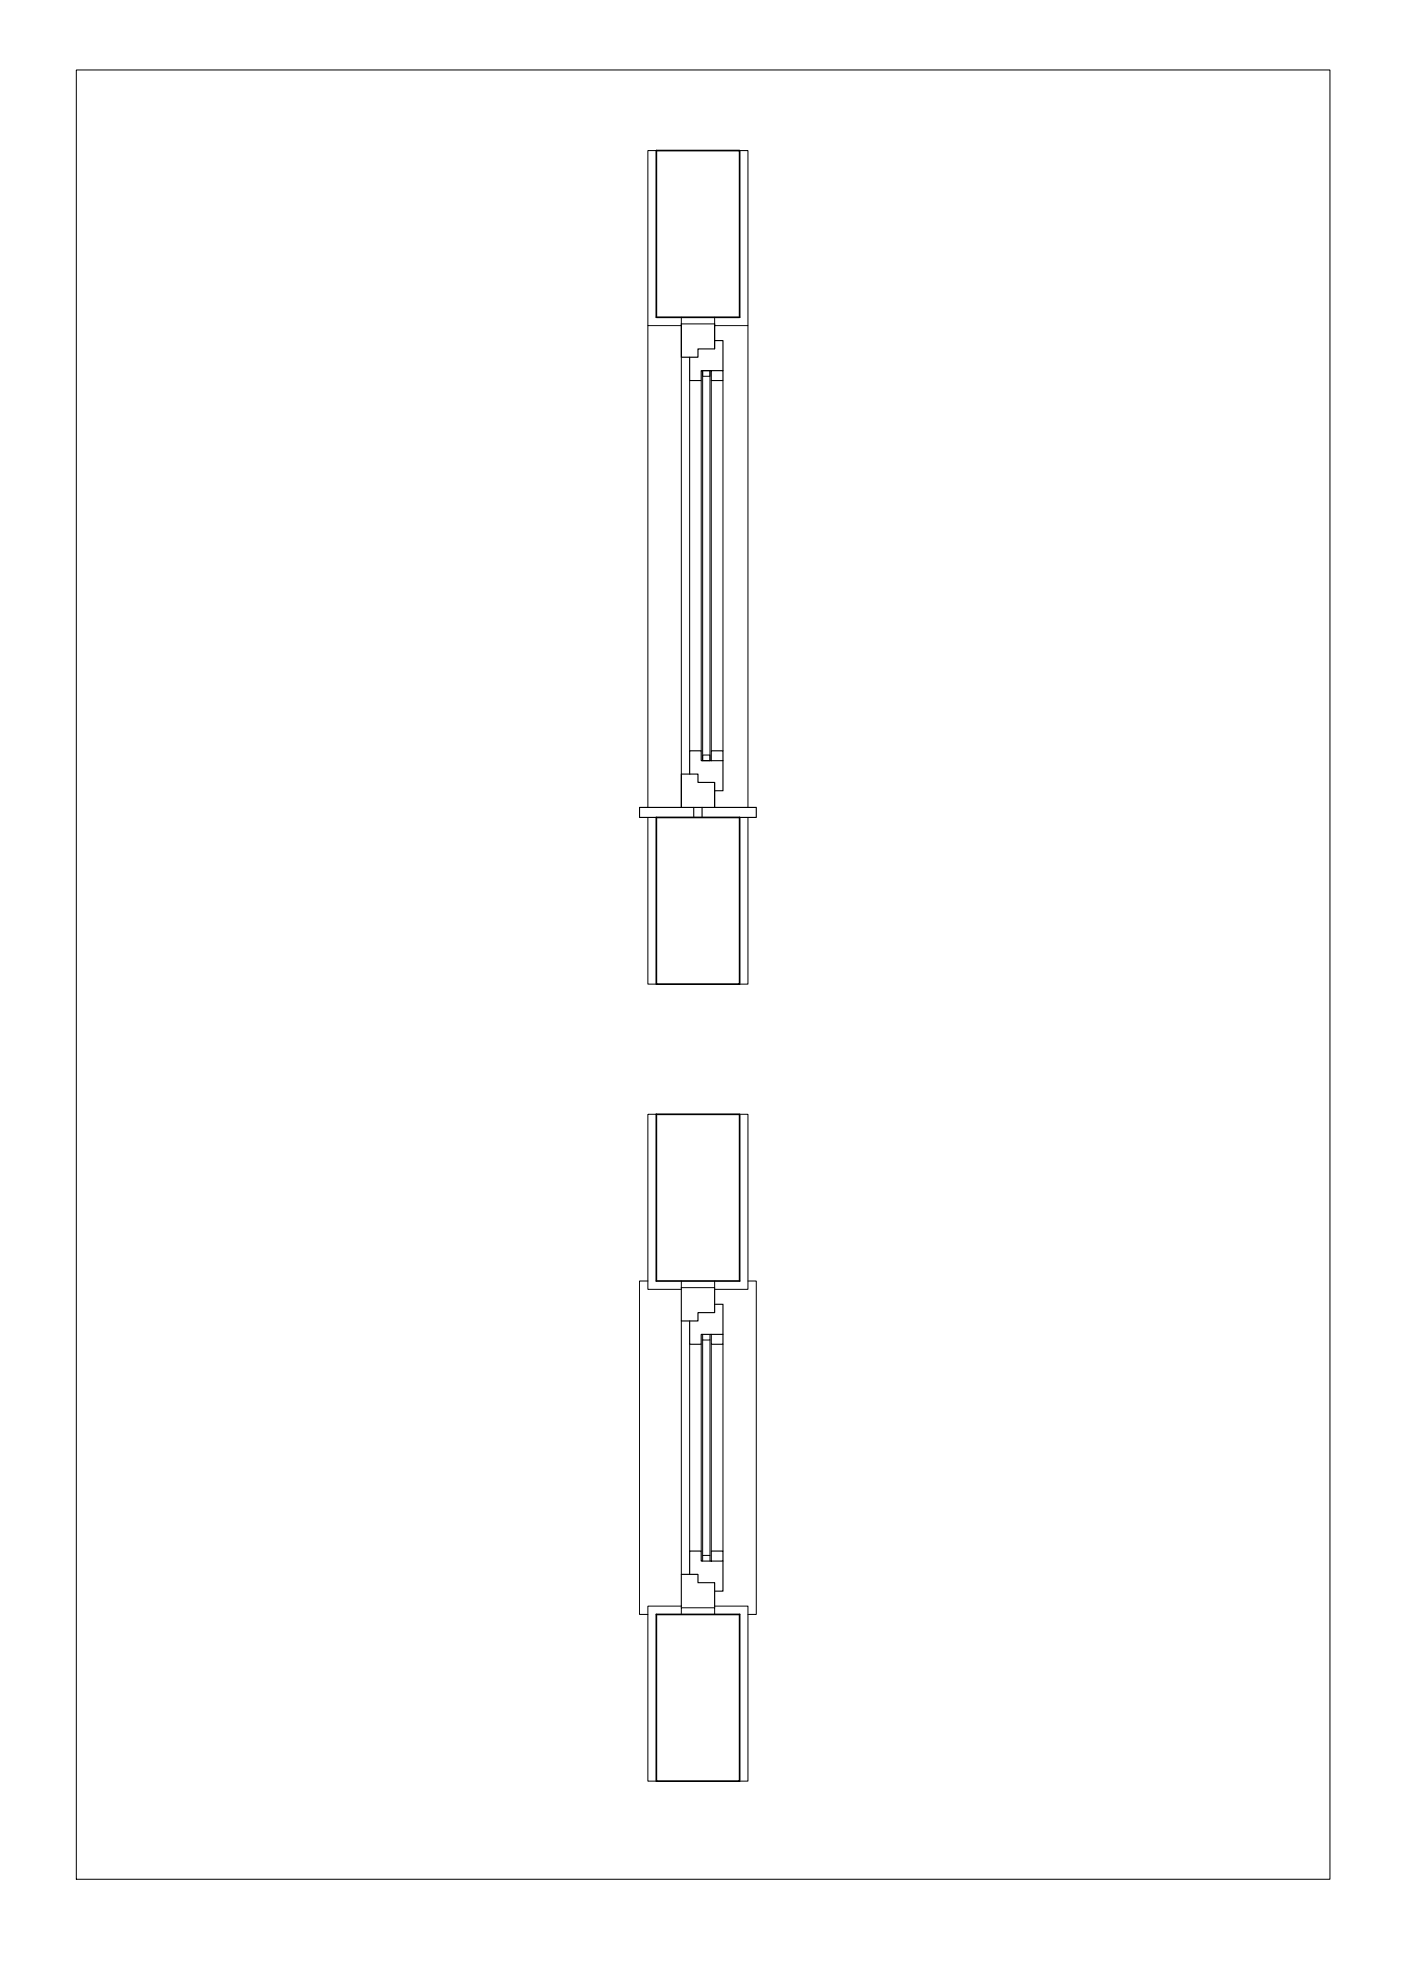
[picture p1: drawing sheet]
<svg xmlns="http://www.w3.org/2000/svg" width="420mm" height="594mm" viewBox="0 0 420 594" stroke-linecap="round" stroke-linejoin="round" font-family="sans-serif">
<!-- layer: molili -->
<path d="M196.8 45.2h25v50h-25zM196.8 245.1h25v50h-25zM196.8 334.2h25v50h-25zM196.8 484.2h25v49.9h-25z" fill="none" stroke="#000" stroke-width=".51"/>
<g fill="none" stroke="#000" stroke-width=".3">
<path d="M22.9 21h376v542.6h-376zM196.8 45.2h-2.5v52.4h10M221.8 45.2h2.5v52.4h-10M194.3 97.6v144.5M204.3 95.2v1.9h10M204.3 97.1v145M214.3 95.2v9.4M224.3 97.6v144.5M206.8 114.1v111.1M210.3 114.1v111.1M210.7 111.2h2.2v1.6h-2.2zM210.7 111.2v116.9"/>
<path d="M212.9 111.2v116.9M213.3 114.1v111.1M216.8 114.1v111.1M210.7 226.4h2.2v1.7h-2.2zM214.3 234.6v7.5M194.3 245.1v50h2.5M224.3 245.1v50h-2.5M196.8 334.2h-2.5v52.5h10M221.8 334.2h2.5v52.5h-10M194.3 384.2h-2.5v100h2.5M204.3 384.2v2h10v-2M204.3 396.1v76"/>
<path d="M224.3 384.2h2.5v100h-2.5M206.8 403.1v62M210.3 403.1v62M210.7 400.2v1.7h2.2v-1.7M210.7 401.9v64.6M212.9 401.9v64.6M213.3 403.1v62M216.8 403.1v62M210.7 468.2v-1.7h2.2v1.7M204.3 484.2v-2h10v2M204.3 481.7h-10v52.4h2.5M214.3 481.7h10v52.4h-2.5"/>
</g>
<g fill="none" stroke="#000" stroke-width=".34">
<path d="M204.3 97.1v10h5v-2.5h5v-7.5M206.8 107.1v7h3.5v-2.9h6.5v2.9h-3.5v-2.9M214.3 102.1h2.5v9.1M213.3 228.1v-2.9h3.5v2.9h-6.5v-2.9h-3.5v6.9M216.8 228.1v9h-2.5M196.8 245.1h-5v-3h16.3v3M204.3 242.1v-10h5v2.5h5v7.5M208.1 242.1h2.5M210.6 245.1v-3h16.2v3h-5M204.3 386.2v9.9h5v-2.5h5v-7.4M206.8 396.1v7h3.5v-2.9h6.5v2.9h-3.5v-2.9M214.3 391.1h2.5v9.1"/>
<path d="M213.3 468.2v-3.1h3.5v3.1h-6.5v-3.1h-3.5v7M216.8 468.2v9h-2.5M204.3 482.2v-10.1h5v2.5h5v7.6"/>
</g>
</svg>
